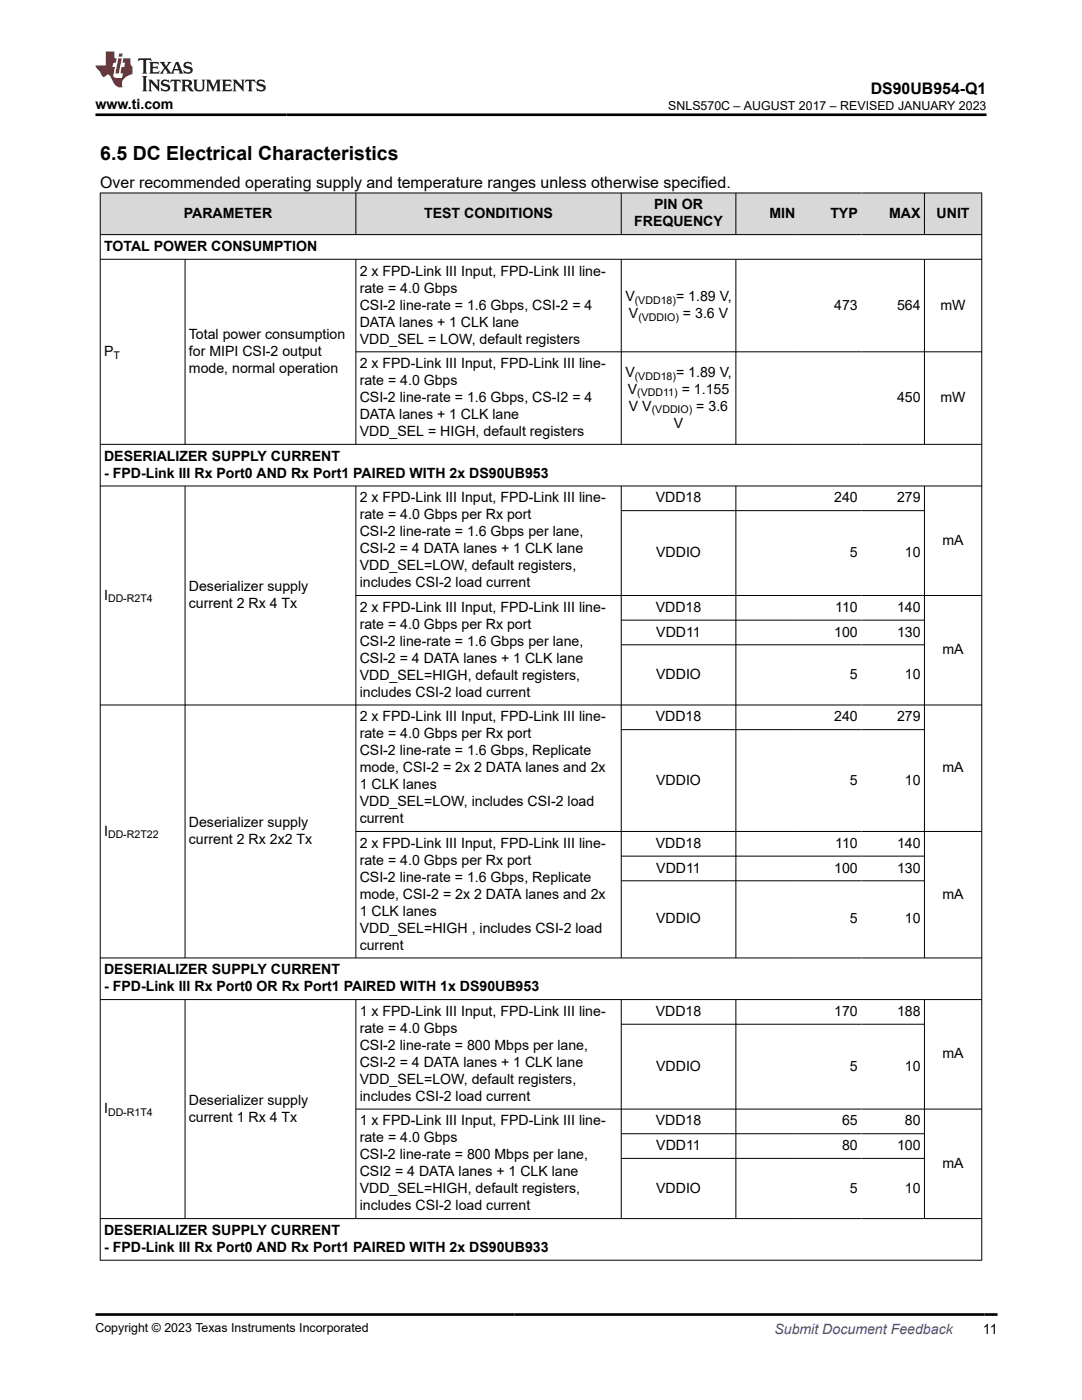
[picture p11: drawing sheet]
<svg xmlns="http://www.w3.org/2000/svg" width="216mm" height="279mm" viewBox="0 0 216 279" stroke-linecap="round" stroke-linejoin="round" font-family="sans-serif">
<defs><g id="words">
<text font-size="3.9" x="20" y="32">6.5 DC Electrical Characteristics</text>
<g font-size="3.2">
<text x="173.7" y="18.7">DS90UB954-Q1</text>
<text x="20" y="37.5">Over recommended operating supply and temperature ranges unless otherwise specified.</text>
</g>
<g font-size="2.8">
<text x="19" y="21.8">www.ti.com</text>
<text x="130.5" y="41.8">PIN OR</text>
<text x="36.7" y="43.5">PARAMETER</text>
<text x="84.6" y="43.5">TEST CONDITIONS</text>
<text x="126.5" y="45.2">FREQUENCY</text>
<text x="153.5" y="43.5">MIN</text>
<text x="165.7" y="43.5">TYP</text>
<text x="177.4" y="43.5">MAX</text>
<text x="186.9" y="43.5">UNIT</text>
<text x="20.8" y="50.1">TOTAL POWER CONSUMPTION</text>
<text x="71.8" y="55">2 x FPD-Link III Input, FPD-Link III line-</text>
<text x="71.8" y="58.4">rate = 4.0 Gbps</text>
<text x="71.8" y="61.8">CSI-2 line-rate = 1.6 Gbps, CSI-2 = 4</text>
<text x="71.8" y="65.2">DATA lanes + 1 CLK lane</text>
<text x="124.8" y="60.1">V</text>
<text x="125.5" y="63.5">V</text>
<text x="134.9" y="60.1">= 1.89 V,</text>
<text x="136.3" y="63.5">= 3.6 V</text>
<text x="166.5" y="61.8">473</text>
<text x="179" y="61.8">564</text>
<text x="187.7" y="61.8">mW</text>
<text x="20.8" y="71">P</text>
<text x="37.7" y="67.6">Total power consumption</text>
<text x="37.7" y="71">for MIPI CSI-2 output</text>
<text x="71.8" y="68.6">VDD_SEL = LOW, default registers</text>
<text x="37.7" y="74.4">mode, normal operation</text>
<text x="71.8" y="73.5">2 x FPD-Link III Input, FPD-Link III line-</text>
<text x="71.8" y="76.9">rate = 4.0 Gbps</text>
<text x="124.8" y="75.2">V</text>
<text x="134.9" y="75.2">= 1.89 V,</text>
<text x="71.8" y="80.3">CSI-2 line-rate = 1.6 Gbps, CS-I2 = 4</text>
<text x="71.8" y="83.6">DATA lanes + 1 CLK lane</text>
<text x="125.3" y="78.6">V</text>
<text x="125.5" y="82">V V</text>
<text x="136" y="78.6">= 1.155</text>
<text x="138.9" y="82">= 3.6</text>
<text x="179" y="80.3">450</text>
<text x="187.7" y="80.3">mW</text>
<text x="71.8" y="87">VDD_SEL = HIGH, default registers</text>
<text x="134.5" y="85.3">V</text>
<text x="20.8" y="92">DESERIALIZER SUPPLY CURRENT</text>
<text x="20.8" y="95.3">- FPD-Link III Rx Port0 AND Rx Port1 PAIRED WITH 2x DS90UB953</text>
<text x="71.8" y="100.3">2 x FPD-Link III Input, FPD-Link III line-</text>
<text x="130.9" y="100.3">VDD18</text>
<text x="166.5" y="100.3">240</text>
<text x="179" y="100.3">279</text>
<text x="71.8" y="103.6">rate = 4.0 Gbps per Rx port</text>
<text x="71.8" y="107">CSI-2 line-rate = 1.6 Gbps per lane,</text>
<text x="71.8" y="110.4">CSI-2 = 4 DATA lanes + 1 CLK lane</text>
<text x="71.8" y="113.8">VDD_SEL=LOW, default registers,</text>
<text x="130.9" y="111.2">VDDIO</text>
<text x="169.6" y="111.2">5</text>
<text x="180.6" y="111.2">10</text>
<text x="188.1" y="108.7">mA</text>
<text x="20.8" y="119.7">I</text>
<text x="37.7" y="118">Deserializer supply</text>
<text x="71.8" y="117.2">includes CSI-2 load current</text>
<text x="37.7" y="121.3">current 2 Rx 4 Tx</text>
<text x="71.8" y="122.1">2 x FPD-Link III Input, FPD-Link III line-</text>
<text x="71.8" y="125.5">rate = 4.0 Gbps per Rx port</text>
<text x="130.9" y="122.1">VDD18</text>
<text x="166.7" y="122.1">110</text>
<text x="179" y="122.1">140</text>
<text x="71.8" y="128.9">CSI-2 line-rate = 1.6 Gbps per lane,</text>
<text x="131" y="127">VDD11</text>
<text x="166.5" y="127">100</text>
<text x="179" y="127">130</text>
<text x="188.1" y="130.6">mA</text>
<text x="71.8" y="132.3">CSI-2 = 4 DATA lanes + 1 CLK lane</text>
<text x="71.8" y="135.7">VDD_SEL=HIGH, default registers,</text>
<text x="130.9" y="135.5">VDDIO</text>
<text x="169.6" y="135.5">5</text>
<text x="180.6" y="135.5">10</text>
<text x="71.8" y="139">includes CSI-2 load current</text>
<text x="71.8" y="144">2 x FPD-Link III Input, FPD-Link III line-</text>
<text x="130.9" y="144">VDD18</text>
<text x="166.5" y="144">240</text>
<text x="179" y="144">279</text>
<text x="71.8" y="147.4">rate = 4.0 Gbps per Rx port</text>
<text x="71.8" y="150.7">CSI-2 line-rate = 1.6 Gbps, Replicate</text>
<text x="71.8" y="154.1">mode, CSI-2 = 2x 2 DATA lanes and 2x</text>
<text x="188.1" y="154.1">mA</text>
<text x="71.8" y="157.5">1 CLK lanes</text>
<text x="71.8" y="160.9">VDD_SEL=LOW, includes CSI-2 load</text>
<text x="130.9" y="156.6">VDDIO</text>
<text x="169.6" y="156.6">5</text>
<text x="180.6" y="156.6">10</text>
<text x="20.8" y="166.8">I</text>
<text x="37.7" y="165.1">Deserializer supply</text>
<text x="71.8" y="164.3">current</text>
<text x="37.7" y="168.4">current 2 Rx 2x2 Tx</text>
<text x="71.8" y="169.2">2 x FPD-Link III Input, FPD-Link III line-</text>
<text x="71.8" y="172.6">rate = 4.0 Gbps per Rx port</text>
<text x="130.9" y="169.2">VDD18</text>
<text x="166.7" y="169.2">110</text>
<text x="179" y="169.2">140</text>
<text x="71.8" y="176">CSI-2 line-rate = 1.6 Gbps, Replicate</text>
<text x="71.8" y="179.4">mode, CSI-2 = 2x 2 DATA lanes and 2x</text>
<text x="131" y="174.1">VDD11</text>
<text x="166.5" y="174.1">100</text>
<text x="179" y="174.1">130</text>
<text x="188.1" y="179.4">mA</text>
<text x="71.8" y="182.8">1 CLK lanes</text>
<text x="130.9" y="184.3">VDDIO</text>
<text x="169.6" y="184.3">5</text>
<text x="180.6" y="184.3">10</text>
<text x="71.8" y="186.1">VDD_SEL=HIGH , includes CSI-2 load</text>
<text x="71.8" y="189.5">current</text>
<text x="20.8" y="194.5">DESERIALIZER SUPPLY CURRENT</text>
<text x="20.8" y="197.8">- FPD-Link III Rx Port0 OR Rx Port1 PAIRED WITH 1x DS90UB953</text>
<text x="71.8" y="202.8">1 x FPD-Link III Input, FPD-Link III line-</text>
<text x="130.9" y="202.8">VDD18</text>
<text x="166.5" y="202.8">170</text>
<text x="179" y="202.8">188</text>
<text x="71.8" y="206.1">rate = 4.0 Gbps</text>
<text x="71.8" y="209.5">CSI-2 line-rate = 800 Mbps per lane,</text>
<text x="71.8" y="212.9">CSI-2 = 4 DATA lanes + 1 CLK lane</text>
<text x="130.9" y="213.7">VDDIO</text>
<text x="169.6" y="213.7">5</text>
<text x="180.6" y="213.7">10</text>
<text x="188.1" y="211.2">mA</text>
<text x="37.7" y="220.5">Deserializer supply</text>
<text x="71.8" y="216.3">VDD_SEL=LOW, default registers,</text>
<text x="71.8" y="219.7">includes CSI-2 load current</text>
<text x="20.8" y="222.2">I</text>
<text x="37.7" y="223.8">current 1 Rx 4 Tx</text>
<text x="71.8" y="224.6">1 x FPD-Link III Input, FPD-Link III line-</text>
<text x="130.9" y="224.6">VDD18</text>
<text x="168" y="224.6">65</text>
<text x="180.6" y="224.6">80</text>
<text x="71.8" y="228">rate = 4.0 Gbps</text>
<text x="71.8" y="231.4">CSI-2 line-rate = 800 Mbps per lane,</text>
<text x="131" y="229.5">VDD11</text>
<text x="168" y="229.5">80</text>
<text x="179" y="229.5">100</text>
<text x="188.1" y="233.1">mA</text>
<text x="71.8" y="234.8">CSI2 = 4 DATA lanes + 1 CLK lane</text>
<text x="71.8" y="238.2">VDD_SEL=HIGH, default registers,</text>
<text x="130.9" y="238">VDDIO</text>
<text x="169.6" y="238">5</text>
<text x="180.6" y="238">10</text>
<text x="71.8" y="241.5">includes CSI-2 load current</text>
<text x="20.8" y="246.5">DESERIALIZER SUPPLY CURRENT</text>
<text x="20.8" y="249.9">- FPD-Link III Rx Port0 AND Rx Port1 PAIRED WITH 2x DS90UB933</text>
<text x="196.1" y="266.1">11</text>
</g>
<text font-size="2.8" fill="#00f" x="154.5" y="266.2">Submit Document Feedback</text>
<g font-size="2.5">
<text x="133.3" y="21.9">SNLS570C – AUGUST 2017 – REVISED JANUARY 2023</text>
<text x="19" y="265.9">Copyright © 2023 Texas Instruments Incorporated</text>
</g>
<g font-size="2.1">
<text x="126.7" y="60.7">(VDD18)</text>
<text x="127.4" y="64">(VDDIO)</text>
<text x="22.6" y="71.6">T</text>
<text x="126.7" y="75.7">(VDD18)</text>
<text x="127.2" y="79.1">(VDD11)</text>
<text x="130" y="82.5">(VDDIO)</text>
<text x="21.6" y="120.2">DD-R2T4</text>
<text x="21.6" y="167.3">DD-R2T22</text>
<text x="21.6" y="222.7">DD-R1T4</text>
</g>
</g></defs>
<g fill="#d8d8d8">
<path d="M20 38.5h175.9v8.3h-175.9z" fill-rule="evenodd"/>
<path d="M20.1 38.6h50.8v8.2h-50.8z" fill-rule="evenodd"/>
<path d="M71.1 38.6h52.8v8.2h-52.8z" fill-rule="evenodd"/>
<path d="M124 38.6h22.8v8.2h-22.8z" fill-rule="evenodd"/>
<path d="M146.9 38.6h12.5v8.2h-12.5z" fill-rule="evenodd"/>
<path d="M159.4 38.6h12.5v8.2h-12.5z" fill-rule="evenodd"/>
<path d="M171.9 38.6h12.5v8.2h-12.5z" fill-rule="evenodd"/>
<path d="M184.5 38.6h11.3v8.2h-11.3z" fill-rule="evenodd"/>
</g>
<g fill="none" stroke="#000" stroke-width=".2">
<path d="M19.9 38.5h176.1M20 38.5v213.1M71 38.5v8.4M124 38.5v8.4M146.8 38.5v8.4M184.5 38.5v8.4M195.9 38.5v213.1M19.9 46.8h176.1M19.9 51.7h176.1M36.9 51.7v37M71 51.7v37M124 51.7v37"/>
<path d="M146.8 51.7v37M184.5 51.7v37M71 70.2h125M19.9 88.7h176.1M19.9 97h176.1M36.9 97v94.2M71 97v94.2M124 97v94.2M146.8 97v94.2M184.5 97v94.2M71 118.8h125M124 101.9h60.5"/>
<path d="M124 123.8h60.5M124 128.7h60.5M19.9 140.7h176.1M124 145.6h60.5M71 165.9h125M124 170.9h60.5M124 175.8h60.5M19.9 199.5h176.1M36.9 199.5v43.8M71 199.5v43.8M124 199.5v43.8M146.8 199.5v43.8"/>
<path d="M184.5 199.5v43.8M196 191.2h-176.1M124 204.4h60.5M71 221.3h125M124 226.3h60.5M124 231.2h60.5M19.9 251.5h176.1M196 243.2h-176.1"/>
</g>
<path d="M27.7 11.6l-.2 .6 .5-.2h.6v.1v2.2l-.2 .4h1l-.2-.4v-2.2v-.1h.5l.5 .2-.1-.6zM29.8 12.4l.2 .3v1.6l-.2 .4h1.9l.1-.6a1.08 1.08 0 0 1-1.3 .2v-.7h.6l.4 .2v-.7l-.4 .2h-.6v-.5l.2-.2a1 1 0 0 1 1 .3l-.1-.5zM31.8 12.4l1 1.1-1 1.2h.9l-.2-.2 .4-.8 .5 .8-.2 .2h1.6l-.2-.2 .1-.5h1l.1 .5-.1 .2h.9l-.2-.4-.8-1.9h-.5l-1 2.1-.8-1.1 .9-1h-.8l.2 .2-.5 .6-.3-.6 .1-.2zM35.2 12.8l.4 1h-.8zM36.8 12.5a.65 .65 0 0 0-.2 .7 .65 .65 0 0 0 .6 .5l.7 .1 .1 .3a.79 .79 0 0 1-.7 .4 .79 .79 0 0 1-.7-.5l.1 .7 .2-.1a.93 .93 0 0 0 1.1 0 .93 .93 0 0 0 .4-.9 1.46 1.46 0 0 0-1.2-.6l-.1-.3a1.09 1.09 0 0 1 1.2 .2l-.2-.6-.1 .1-.6-.2zM28.4 15.2l.2 .4v2.2l-.2 .4h1l-.2-.4v-2.2l.2-.4zM29.6 15.9l.2 .4v1.5l-.2 .4h.8l-.3-.4v-1.3l1.7 1.8v-2l.2-.4h-.8l.2 .2 .1 1.1-1.2-1.3zM32.3 16a.65 .65 0 0 0-.2 .8 .65 .65 0 0 0 .7 .4l.6 .2 .1 .2a.79 .79 0 0 1-.7 .4 .79 .79 0 0 1-.7-.5l.1 .7 .2-.1a.93 .93 0 0 0 1.1 .1 .93 .93 0 0 0 .4-1 1.46 1.46 0 0 0-1.2-.5l-.1-.4a1.09 1.09 0 0 1 1.2 .2l-.2-.6-.1 .1-.6-.1zM34.1 15.9l-.1 .6a.63 .63 0 0 1 .7-.3l.1 1.6-.3 .4h1l-.2-.4v-1.6a.66 .66 0 0 1 .8 .3l-.1-.6zM36.2 15.9l.2 .4v1.5l-.2 .4h.9l-.2-.2v-.7h.5l.1 .2a.79 .79 0 0 0 1.2 .6l-1-.9a.61 .61 0 0 0 .6-.6 .61 .61 0 0 0-.5-.7zM36.9 16.2h.2a.47 .47 0 0 1 .5 .1 .47 .47 0 0 1 .1 .5l-.2 .1-.6 .1zM38.5 15.9l.2 .2a2.27 2.27 0 0 0 .4 2 1.04 1.04 0 0 0 1.7-.7v-1.3l.2-.2h-.8l.2 .4v1.1a.6 .6 0 0 1-.6 .6 .6 .6 0 0 1-.6-.6v-1.1l.3-.4zM41.1 15.9l.2 .4v1.5l-.2 .4h.7l-.2-.4v-1.4l.9 1.9 .8-1.9v1.4l-.2 .4h1l-.3-.4v-1.5l.3-.4h-.8l-.7 1.5-.7-1.5zM44.3 15.9l.2 .4v1.5l-.2 .4h1.9l.1-.6a1.09 1.09 0 0 1-1.3 .2v-.7h.6l.4 .2v-.6l-.4 .2h-.6v-.6l.2-.1a1.01 1.01 0 0 1 1 .3l-.1-.6zM46.4 15.9l.3 .4v1.5l-.3 .4h.8l-.2-.4v-1.3l1.6 1.8v-2l.2-.4h-.7l.2 .2v1.1l-1.2-1.3zM49 15.9l-.1 .6a.63 .63 0 0 1 .8-.3v1.6l-.3 .4h1l-.2-.4v-1.6a.66 .66 0 0 1 .8 .3l-.1-.6zM51.4 16a.65 .65 0 0 0-.2 .8 .65 .65 0 0 0 .6 .4l.6 .2 .2 .2a.79 .79 0 0 1-.8 .4 .79 .79 0 0 1-.6-.5l.1 .7 .2-.1a.93 .93 0 0 0 1 .1 .93 .93 0 0 0 .5-1 1.46 1.46 0 0 0-1.3-.5l-.1-.4a1.09 1.09 0 0 1 1.3 .2l-.2-.6-.2 .1-.5-.1z" fill="#231f20"/>
<path d="M21.1 10.3v2.7h-2.1l.1 .4 .9 1a.95 .95 0 0 0 .9 .9 .59 .59 0 0 1 .6-.4 .59 .59 0 0 1 .5 .3l.4 .8a1.59 1.59 0 0 0 2.1 1.4 1.61 1.61 0 0 1 1-2.3l1-.3-.1-1.5a1.59 1.59 0 0 1-.4-1.7h-1.4l-.2 .9h.5l-.1 .9h-.5l-.2 .9v.3l.4 .1-.2 .9h-.6a.73 .73 0 0 1-1.1-.7l.3-1.5h-.5l.2-.9h.5l.2-.9h-.5v-1.3zM23.6 11.6l-.6 3.1h.7l.6-3.1zM23.8 10.7l-.1 .6h.7l.1-.6z" fill="#ed1c24"/>
<path d="M19 22.9h177.8M19.1 262.3h179.9" fill="none" stroke="#000" stroke-width=".53"/>
<use href="#words"/>
</svg>
